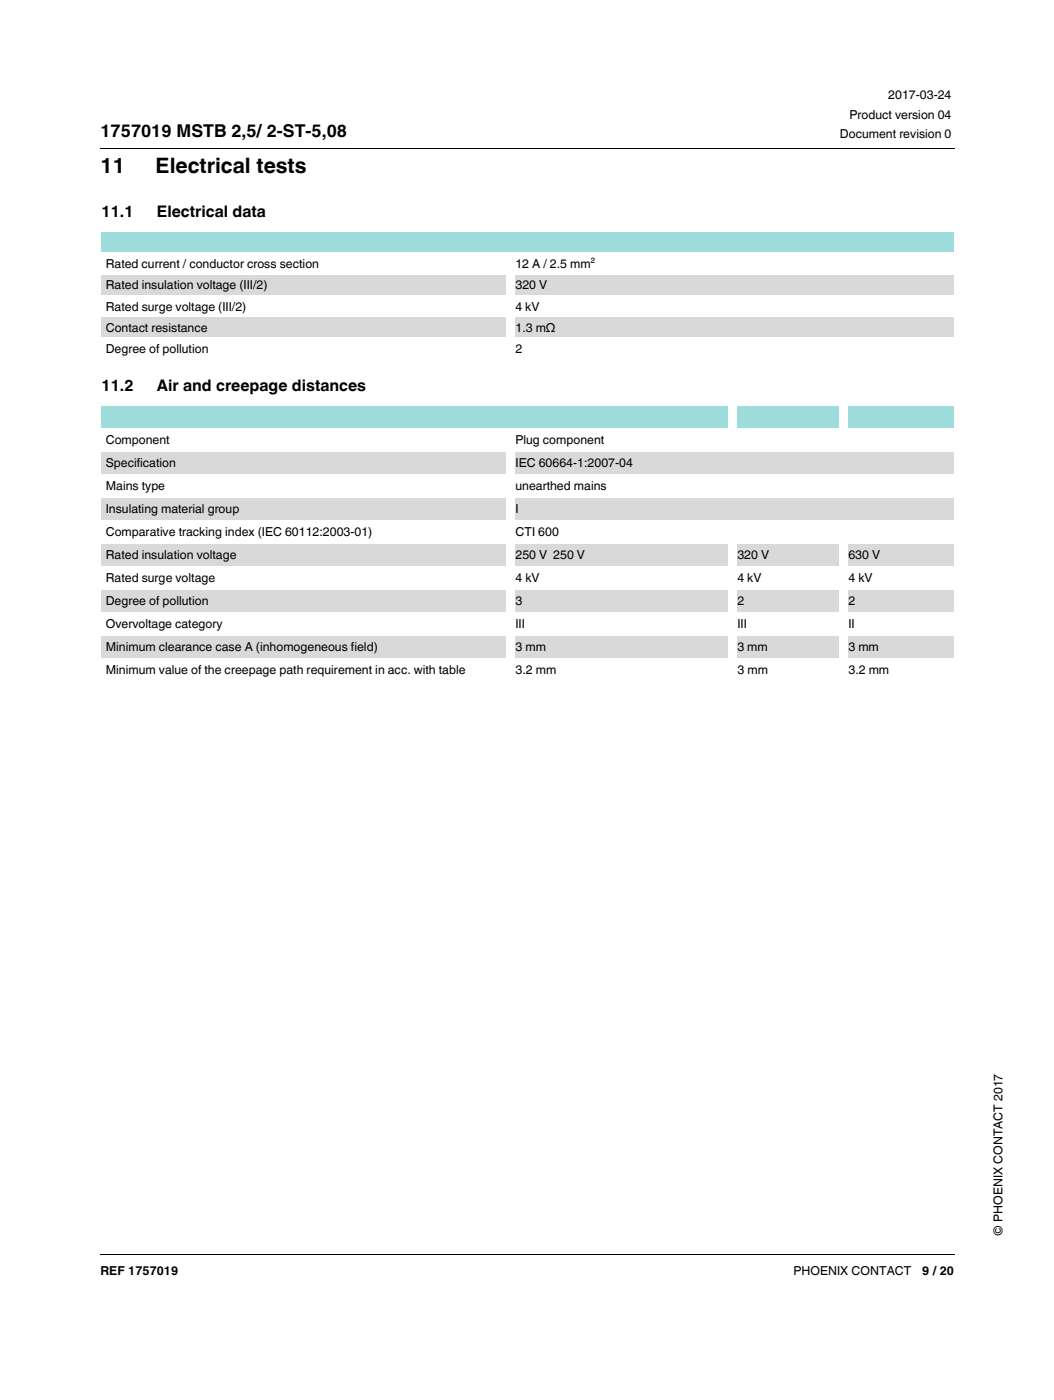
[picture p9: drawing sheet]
<svg xmlns="http://www.w3.org/2000/svg" width="210mm" height="279mm" viewBox="0 0 210 279" stroke-linecap="round" stroke-linejoin="round" font-family="sans-serif">
<defs><g id="words">
<g font-size="4.2">
<text x="20" y="34.4">11</text>
<text x="31" y="34.4">Electrical tests</text>
</g>
<text font-size="3.5" x="20" y="27.4">1757019 MSTB 2,5/ 2-ST-5,08</text>
<g font-size="3.2">
<text x="20.2" y="43.3">11.1</text>
<text x="31.2" y="43.3">Electrical data</text>
<text x="20.2" y="77.9">11.2</text>
<text x="31.3" y="77.9">Air and creepage distances</text>
</g>
<g font-size="2.5">
<text x="169.2" y="23.7">Product version 04</text>
<text x="176.9" y="19.7">2017-03-24</text>
<text x="167.3" y="27.5">Document revision 0</text>
<text x="21.1" y="53.4">Rated current / conductor cross section</text>
<text x="102.6" y="53.4">12 A / 2.5 mm²</text>
<text x="21.1" y="57.7">Rated insulation voltage (III/2)</text>
<text x="102.7" y="57.7">320 V</text>
<text x="21.1" y="61.9">Rated surge voltage (III/2)</text>
<text x="102.7" y="61.9">4 kV</text>
<text x="21.1" y="70.4">Degree of pollution</text>
<text x="21.1" y="66.1">Contact resistance</text>
<text x="102.7" y="70.4">2</text>
<text x="102.7" y="66.1">1.3 mΩ</text>
<text x="21.1" y="88.4">Component</text>
<text x="102.6" y="88.4">Plug component</text>
<text x="21.1" y="93">Specification</text>
<text x="102.7" y="93">IEC 60664-1:2007-04</text>
<text x="21.1" y="97.6">Mains type</text>
<text x="102.6" y="97.6">unearthed mains</text>
<text x="21.1" y="106.8">Comparative tracking index (IEC 60112:2003-01)</text>
<text x="21.1" y="102.2">Insulating material group</text>
<text x="102.7" y="102.2">I</text>
<text x="102.7" y="106.8">CTI 600</text>
<text x="21.1" y="111.4">Rated insulation voltage</text>
<text x="102.7" y="111.4">250 V 250 V</text>
<text x="146.9" y="111.4">320 V</text>
<text x="169" y="111.4">630 V</text>
<text x="21.1" y="115.9">Rated surge voltage</text>
<text x="102.7" y="115.9">4 kV</text>
<text x="146.8" y="115.9">4 kV</text>
<text x="168.9" y="115.9">4 kV</text>
<text x="21.1" y="125.1">Overvoltage category</text>
<text x="21.1" y="120.5">Degree of pollution</text>
<text x="102.6" y="125.1">III</text>
<text x="102.7" y="120.5">3</text>
<text x="146.8" y="125.1">III</text>
<text x="146.9" y="120.5">2</text>
<text x="168.9" y="125.1">II</text>
<text x="169" y="120.5">2</text>
<text x="21.1" y="129.7">Minimum clearance case A (inhomogeneous field)</text>
<text x="102.7" y="129.7">3 mm</text>
<text x="146.9" y="129.7">3 mm</text>
<text x="169" y="129.7">3 mm</text>
<text x="21.1" y="134.3">Minimum value of the creepage path requirement in acc. with table</text>
<text x="102.7" y="134.3">3.2 mm</text>
<text x="146.9" y="134.3">3 mm</text>
<text x="169" y="134.3">3.2 mm</text>
<text x="199.6" y="246.3" transform="rotate(-90 199.6 246.3)">© PHOENIX CONTACT 2017</text>
<text x="20" y="254.2">REF 1757019</text>
<text x="158" y="254.2">PHOENIX CONTACT</text>
<text x="183.7" y="254.2">9 / 20</text>
</g>
</g></defs>
<path d="M19.9 29.4l.1 .2zM19.9 250l.1 .1z" fill="#000"/>
<path d="M20 29.5h170.1M20 250h170.1" fill="none" stroke="#000" stroke-width=".2"/>
<path d="M20 252.1h170v9.9h-170z" fill="#fff"/>
<path d="M20 46.1h170v4.3h-170z" fill="#9edbdb"/>
<g fill="#d9d9d9">
<path d="M20 54.6h81.6v4.2h-81.6z"/>
<path d="M101.6 54.6h88.4v4.2h-88.4z"/>
<path d="M20 63.1h81.6v4.2h-81.6z"/>
<path d="M101.6 63.1h88.4v4.2h-88.4z"/>
</g>
<g fill="#fff">
<path d="M20 46.2v25.3z"/>
<path d="M100.7 50.3h1.8v21.3h-1.8z"/>
<path d="M190 46.2v25.3z"/>
<path d="M20 46.1l170 .1z"/>
<path d="M20 50.4h170z"/>
<path d="M20 54.6l170 .1z"/>
<path d="M20 58.8l170 .1z"/>
<path d="M20 63.1h170z"/>
<path d="M20 67.3l170 .1z"/>
<path d="M20 71.5l170 .1z"/>
</g>
<g fill="#9edbdb">
<path d="M20 80.8h125.8v4.6h-125.8z"/>
<path d="M145.8 80.8h22.1v4.6h-22.1z"/>
<path d="M167.9 80.8h22.1v4.6h-22.1z"/>
</g>
<g fill="#d9d9d9">
<path d="M20 90h81.6v4.5h-81.6z"/>
<path d="M101.6 90h88.4v4.5h-88.4z"/>
<path d="M20 99.1h81.6v4.6h-81.6z"/>
<path d="M101.6 99.1h88.4v4.6h-88.4z"/>
<path d="M20 108.3h81.6v4.6h-81.6z"/>
<path d="M101.6 108.3h44.2v4.6h-44.2z"/>
<path d="M145.8 108.3h22.1v4.6h-22.1z"/>
<path d="M167.9 108.3h22.1v4.6h-22.1z"/>
<path d="M20 117.5h81.6v4.6h-81.6z"/>
<path d="M101.6 117.5h44.2v4.6h-44.2z"/>
<path d="M145.8 117.5h22.1v4.6h-22.1z"/>
<path d="M167.9 117.5h22.1v4.6h-22.1z"/>
<path d="M20 126.6h81.6v4.6h-81.6z"/>
<path d="M101.6 126.6h44.2v4.6h-44.2z"/>
<path d="M145.8 126.6h22.1v4.6h-22.1z"/>
<path d="M167.9 126.6h22.1v4.6h-22.1z"/>
</g>
<g fill="#fff">
<path d="M20 80.8v55z"/>
<path d="M100.7 85.3h1.8v50.6h-1.8z"/>
<path d="M144.9 80.8h1.8v9.2h-1.8z"/>
<path d="M144.9 103.7h1.8v32.2h-1.8z"/>
<path d="M167 80.8h1.8v9.2h-1.8z"/>
<path d="M167 103.7h1.8v32.2h-1.8z"/>
<path d="M190 80.8v55z"/>
<path d="M20 80.8h170z"/>
<path d="M20 85.3l170 .1z"/>
<path d="M20 89.9l170 .1z"/>
<path d="M20 94.5l170 .1z"/>
<path d="M20 99.1l170 .1z"/>
<path d="M20 103.7l170 .1z"/>
<path d="M20 108.3h170z"/>
<path d="M20 112.9h170z"/>
<path d="M20 117.5h170z"/>
<path d="M20 122l170 .1z"/>
<path d="M20 126.6l170 .1z"/>
<path d="M20 131.2l170 .1z"/>
<path d="M20 135.8l170 .1z"/>
</g>
<use href="#words"/>
</svg>
